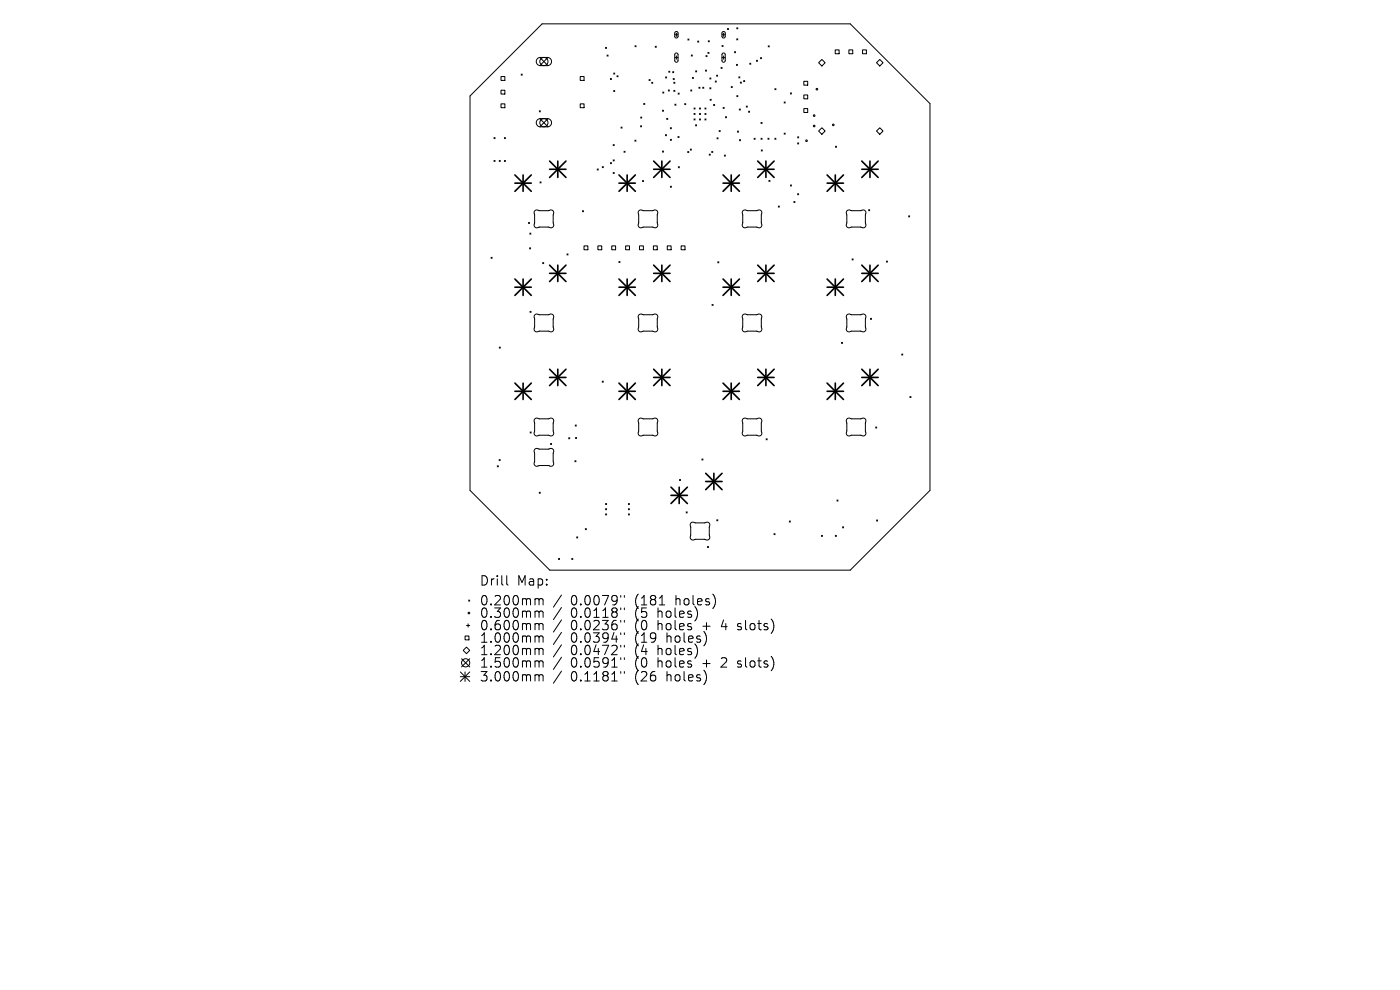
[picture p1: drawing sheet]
<svg xmlns="http://www.w3.org/2000/svg" width="297mm" height="210mm" viewBox="0 0 297 210" stroke-linecap="round" stroke-linejoin="round" font-family="sans-serif">
<defs><g id="words">
<g font-size="2.8">
<text x="101.7" y="124.5">Drill</text>
<text x="109.7" y="124.5">Map:</text>
<text x="101.7" y="128.7">0.200mm</text>
<text x="101.7" y="131.3">0.300mm</text>
<text x="121.1" y="128.7">0.0079&quot;</text>
<text x="121.1" y="131.3">0.0118&quot;</text>
<text x="134.8" y="128.7">(181</text>
<text x="134.8" y="131.3">(5</text>
<text x="139.8" y="131.3">holes)</text>
<text x="143.6" y="128.7">holes)</text>
<text x="101.7" y="134">0.600mm</text>
<text x="101.7" y="136.6">1.000mm</text>
<text x="121.1" y="134">0.0236&quot;</text>
<text x="121.1" y="136.6">0.0394&quot;</text>
<text x="134.8" y="134">(0</text>
<text x="134.8" y="136.6">(19</text>
<text x="139.8" y="134">holes</text>
<text x="141.7" y="136.6">holes)</text>
<text x="149.5" y="134">+</text>
<text x="153.7" y="134">4</text>
<text x="157.3" y="134">slots)</text>
<text x="101.7" y="139.3">1.200mm</text>
<text x="101.7" y="141.9">1.500mm</text>
<text x="121.1" y="139.3">0.0472&quot;</text>
<text x="121.1" y="141.9">0.0591&quot;</text>
<text x="134.8" y="139.3">(4</text>
<text x="134.8" y="141.9">(0</text>
<text x="139.8" y="139.3">holes)</text>
<text x="139.8" y="141.9">holes</text>
<text x="149.5" y="141.9">+</text>
<text x="153.7" y="141.9">2</text>
<text x="157.3" y="141.9">slots)</text>
<text x="101.7" y="144.8">3.000mm</text>
<text x="121.1" y="144.8">0.1181&quot;</text>
<text x="134.8" y="144.8">(26</text>
<text x="141.7" y="144.8">holes)</text>
</g>
</g></defs>
<g fill="none" stroke="#000" stroke-width=".21">
<path d="M106.3 16.2h.8v.9h-.8zM106.3 19.1h.8v.9h-.8zM110.6 15.7l.2 .3M110.8 15.7l-.2 .3M114 12.4l.6-.2h1.5a.87 .87 0 0 1 .9 .9 .87 .87 0 0 1-.9 .8h-1.5a.87 .87 0 0 1-.8-.5 .87 .87 0 0 1 .2-1zM114.5 12.2l1.8 1.7M115 5.1h65.4l16.9 16.9v82l-16.9 16.9h-63.8l-16.9-16.9v-83.6zM116.3 12.2l-1.8 1.7M123.1 16.2h.8v.9h-.8zM128.5 10l.2 .3M128.7 10l-.2 .3M128.8 11.7l.2 .2"/>
<path d="M129 11.7l-.2 .2M129.5 16.6l.2 .3M129.7 16.6l-.2 .3M130.2 15.5l.2 .2M130.2 19.2l.2 .2M130.4 15.5l-.2 .2M130.4 19.2l-.2 .2M130.9 16.1l.2 .2M131.1 16.1l-.2 .2M134.7 9.7l.2 .2M134.9 9.7l-.2 .2M137.7 16.9l.2 .2"/>
<path d="M137.9 16.9l-.2 .2M138.3 17.4l.2 .3M138.5 17.4l-.2 .3M139 9.8l.2 .2M139.2 9.8l-.2 .2M140.6 19.5l.2 .3M140.8 19.5l-.2 .3M141.2 16.3l.2 .2M141.4 16.3l-.2 .2M141.8 19.1l.2 .2M141.9 15.1l.2 .2M142 19.1l-.2 .2"/>
<path d="M142.1 15.1l-.2 .2M142.7 15.2l.2 .2M142.8 16.7l.2 .2M142.9 15.2l-.2 .2M142.9 17.4l.3 .3M142.9 19.2l.3 .2M143 16.7l-.2 .2M143.1 7.4h.7M143.1 12.2h.7M143.2 17.4l-.3 .3M143.2 19.2l-.3 .2M143.2 6.8l.4-.1 .2 .2v.9l-.2 .3-.4-.3z"/>
<path d="M143.2 11.3l.4-.1 .2 .3v1.4l-.2 .3-.4-.3zM143.5 7v.7M143.5 11.9v.7M143.9 19.7l.2 .3M144.1 19.7l-.2 .3M145.9 8.3l.3 .2M146.2 8.3l-.3 .2M146.5 19.1l.3 .2M146.6 11.7l.3 .2M146.8 19.1l-.3 .2M146.9 16.4l.2 .2M146.9 11.7l-.3 .2"/>
<path d="M147.1 16.4l-.2 .2M147.6 15l.2 .3M147.8 15l-.2 .3M148 8.7l.2 .2M148.2 8.7l-.2 .2M148.3 18.5l.2 .2M148.5 18.5l-.2 .2M149.1 18.5l.2 .2M149.3 18.5l-.2 .2M149.7 14.9l.2 .2M149.8 11.8l.2 .2M149.9 14.9l-.2 .2"/>
<path d="M150 11.8l-.2 .2M150.2 11.1l.2 .2M150.3 8.6l.2 .3M150.4 11.1l-.2 .2M150.5 8.6l-.2 .3M150.6 16.5l.2 .3M150.6 18.6l.2 .2M150.8 16.5l-.2 .3M150.8 18.6l-.2 .2M151.7 17.2l.3 .2M152 17.2l-.3 .2M152 15.9l.3 .3"/>
<path d="M152.3 15.9l-.3 .3M153 14.3l.2 .2M153.2 7.4h.7M153.2 12.2h.7M153.2 9.6l.2 .3M153.2 14.3l-.2 .2M153.3 6.8l.3-.1 .2 .2v.9l-.2 .3-.4-.3zM153.3 11.3l.3-.1 .2 .3v1.4l-.2 .3-.4-.3zM153.4 9.6l-.2 .3M153.5 7v.7M153.5 11.9v.7M154.3 6l.3 .3"/>
<path d="M154.6 6l-.3 .3M155.1 18.4l.3 .2M155.4 18.4l-.3 .2M155.8 11l.3 .2M156.1 11l-.3 .2M156.2 13.7l.3 .2M156.3 8.2l.2 .3M156.3 5.9l.2 .2M156.5 13.7l-.3 .2M156.5 8.2l-.2 .3M156.5 5.9l-.2 .2M156.7 16.3l.3 .2"/>
<path d="M157 16.3l-.3 .2M157.1 17.4l.2 .2M157.3 17.4l-.2 .2M157.8 17.1l.2 .2M158 17.1l-.2 .2M159.1 13.4l.2 .2M159.3 13.4l-.2 .2M160.5 12.8l.2 .2M160.7 12.8l-.2 .2M161.3 12.2l.3 .3M161.6 12.2l-.3 .3M163 9.7l.2 .3"/>
<path d="M163.2 9.7l-.2 .3M164.4 18.8l.2 .2M164.6 18.8l-.2 .2M167.7 19.7l.2 .2M167.9 19.7l-.2 .2M170.5 17.2h.8v.9h-.8zM173.7 13.3l.7-.7 .7 .7-.7 .7zM177.2 10.6h.8v.8h-.8zM180.1 10.6h.8v.8h-.8zM183 10.6h.8v.8h-.8zM185.9 13.3l.7-.7 .7 .7-.7 .7zM104.8 29.2l.2 .2"/>
<path d="M104.8 34l.2 .3M105 29.2l-.2 .2M105 34l-.2 .3M105.9 34l.2 .3M106.1 34l-.2 .3M106.3 22h.8v.9h-.8zM107 29.2l.2 .2M107 34l.2 .3M107.2 29.2l-.2 .2M107.2 34l-.2 .3M114 25.4l.6-.2h1.5a.87 .87 0 0 1 .9 .8 .87 .87 0 0 1-.9 .9h-1.5a.87 .87 0 0 1-.8-.5 .87 .87 0 0 1 .2-1zM114.4 23.5l.2 .2"/>
<path d="M114.5 25.2l1.8 1.7M114.6 38.6l.2 .2M114.6 23.5l-.2 .2M114.8 38.6l-.2 .2M116.3 25.2l-1.8 1.7M123.1 22h.8v.9h-.8zM126.7 35.8l.2 .3M126.9 35.8l-.2 .3M127.8 35.3l.2 .3M128 35.3l-.2 .3M129.5 34.5l.2 .2M129.7 34.5l-.2 .2"/>
<path d="M130.1 30.7l.2 .2M130.1 33.9l.2 .2M130.1 36.6l.2 .2M130.3 33.9l-.2 .2M130.3 30.7l-.2 .2M130.3 36.6l-.2 .2M131.7 27l.3 .2M132 27l-.3 .2M132.4 32.1l.2 .2M132.6 32.1l-.2 .2M134.7 29.7l.2 .3M134.9 29.7l-.2 .3"/>
<path d="M135.9 26.7l.2 .2M135.9 24.8l.3 .3M136.1 26.7l-.2 .2M136.2 24.8l-.3 .3M136.3 38.3l.2 .2M136.5 38.3l-.2 .2M136.6 21.9l.2 .3M136.8 21.9l-.2 .3M140.5 23.4l.3 .2M140.5 32l.3 .3M140.8 23.4l-.3 .2M140.8 32l-.3 .3"/>
<path d="M141.2 28.6l.2 .2M141.4 28.6l-.2 .2M141.4 25.1l.3 .2M141.7 25.1l-.3 .2M142.2 27.1l.2 .2M142.2 29.5l.2 .3M142.2 39.5l.2 .2M142.4 27.1l-.2 .2M142.4 29.5l-.2 .3M142.4 39.5l-.2 .2M143.2 22.1l.2 .2M143.4 22.1l-.2 .2"/>
<path d="M143.8 29l.3 .2M143.9 35.4l.2 .2M144.1 29l-.3 .2M144.1 35.4l-.2 .2M145.3 22l.2 .2M145.5 22l-.2 .2M145.9 32.1l.2 .3M146.1 32.1l-.2 .3M146.4 31.6l.3 .2M146.7 31.6l-.3 .2M147.2 22.9l.3 .2M147.2 24.1l.3 .2"/>
<path d="M147.2 25.2l.3 .3M147.5 22.9l-.3 .2M147.5 24.1l-.3 .2M147.5 25.2l-.3 .3M147.6 26.5l.2 .2M147.8 26.5l-.2 .2M148.4 22.9l.2 .2M148.4 24.1l.2 .2M148.4 25.2l.2 .3M148.6 22.9l-.2 .2M148.6 24.1l-.2 .2M148.6 25.2l-.2 .3"/>
<path d="M149.5 24.1l.3 .2M149.5 25.2l.3 .3M149.5 22.9l.3 .2M149.8 22.9l-.3 .2M149.8 24.1l-.3 .2M149.8 25.2l-.3 .3M150.5 32.7l.2 .2M150.6 21.1l.3 .2M150.7 32.7l-.2 .2M150.9 21.1l-.3 .2M151 32.1l.2 .2M151.2 32.1l-.2 .2"/>
<path d="M151.4 22.2l.2 .2M151.6 22.2l-.2 .2M152.1 29.2l.2 .3M152.3 29.2l-.2 .3M152.6 27.7l.2 .2M152.8 27.7l-.2 .2M153.4 22.8l.2 .2M153.6 22.8l-.2 .2M153.7 32.9l.2 .2M153.9 32.9l-.2 .2M153.9 24.8l.2 .2M154.1 24.8l-.2 .2"/>
<path d="M156.3 20.3l.2 .2M156.4 27.8l.3 .2M156.5 20.3l-.2 .2M156.7 27.8l-.3 .2M156.8 23.1l.3 .3M156.9 29.6l.2 .3M157.1 23.1l-.3 .3M157.1 29.6l-.2 .3M158.3 22.5l.2 .2M158.5 22.5l-.2 .2M158.8 23.6l.2 .2M159 23.6l-.2 .2"/>
<path d="M160 29.3l.2 .3M160.2 29.3l-.2 .3M161.4 26l.3 .2M161.4 29.3l.3 .3M161.5 31.8l.2 .2M161.7 26l-.3 .2M161.7 29.3l-.3 .3M161.7 31.8l-.2 .2M162.9 29.3l.2 .3M163.1 38.3l.2 .2M163.1 29.3l-.2 .3M163.3 38.3l-.2 .2"/>
<path d="M164.4 29.3l.2 .3M164.6 29.3l-.2 .3M166.3 21.6l.3 .3M166.3 28.2l.3 .3M166.6 21.6l-.3 .3M166.6 28.2l-.3 .3M167.7 39.2l.2 .3M167.9 39.2l-.2 .3M169.2 30.3l.2 .2M169.2 29l.2 .3M169.4 30.3l-.2 .2M169.4 29l-.2 .3"/>
<path d="M170.5 20.1h.8v.9h-.8zM170.5 23h.8v.9h-.8zM174.4 27.1l.7 .7-.7 .7-.7-.7zM177.2 31l.3 .2M177.5 31l-.3 .2M186.6 27.1l.7 .7-.7 .7-.7-.7zM104.2 54.6l.2 .2M104.4 54.6l-.2 .2M112.1 47.2l.2 .2M112.3 47.2l-.2 .2M112.3 52.6l.3 .2M112.4 49.4l.2 .3"/>
<path d="M112.6 52.6l-.3 .2M112.6 49.4l-.2 .3M113.5 44.7l.4-.2 .6 .2h1.9l.5-.2 .4 .2 .2 .4-.1 .5 .1 2.2-.2 .3-.4 .2-.6-.1h-1.9l-.5 .1-.4-.1-.2-.5 .1-.4-.1-2.2zM115.1 55.7l.3 .2M115.4 55.7l-.3 .2M120.3 53.9l.2 .2M120.5 53.9l-.2 .2M123.6 44.7l.2 .2M123.8 44.7l-.2 .2M123.9 52.2h.8v.8h-.8zM126.8 52.2h.9v.8h-.9zM129.8 52.2h.8v.8h-.8z"/>
<path d="M131.3 55.5l.2 .2M131.5 55.5l-.2 .2M132.7 52.2h.8v.8h-.8zM135.5 44.7l.5-.2 .5 .2h1.9l.6-.2 .3 .2 .2 .4-.1 .5 .1 2.2-.1 .3-.4 .2-.6-.1h-1.9l-.5 .1-.4-.1-.2-.5 .1-.5-.1-2.1zM135.7 52.2h.8v.8h-.8zM138.6 52.2h.8v.8h-.8zM141.6 52.2h.8v.8h-.8zM144.5 52.2h.8v.8h-.8zM152.3 55.5l.2 .3M152.5 55.5l-.2 .3M157.6 44.7l.4-.2 .6 .2h1.9l.6-.2 .3 .2 .2 .4-.1 .5 .1 2.2-.1 .3-.5 .2-.5-.1h-1.9l-.6 .1-.3-.1-.2-.5 .1-.4-.1-2.2zM165.1 43.7l.2 .2"/>
<path d="M165.3 43.7l-.2 .2M168.4 42.7l.2 .3M168.6 42.7l-.2 .3M169.2 41.1l.2 .2M169.4 41.1l-.2 .2M179.7 44.7l.4-.2 .6 .2h1.9l.5-.2 .4 .2 .2 .4-.1 .5 .1 2.2-.1 .3-.5 .2-.6-.1h-1.9l-.5 .1-.4-.1-.2-.5 .1-.4-.1-2.2zM180.8 54.9l.2 .2M181 54.9l-.2 .2M184.3 44.5l.2 .2M184.5 44.5l-.2 .2M188 55.4l.3 .2M188.3 55.4l-.3 .2"/>
<path d="M192.8 45.8l.2 .2M193 45.8l-.2 .2M105.9 73.6l.2 .3M106.1 73.6l-.2 .3M112.4 66l.3 .3M112.7 66l-.3 .3M113.5 66.8l.4-.2 .6 .2h1.9l.5-.2 .4 .2 .2 .4-.1 .5 .1 2.2-.2 .3-.4 .2-.6-.2h-1.9l-.5 .2-.4-.1-.2-.5 .1-.5-.1-2.2zM135.5 66.8l.5-.2 .5 .2h1.9l.6-.2 .3 .2 .2 .4-.1 .5 .1 2.1-.1 .4-.4 .2-.6-.2h-1.9l-.5 .2-.4-.1-.2-.5 .1-.5-.1-2.2zM151.1 64.6l.2 .2M151.3 64.6l-.2 .2M157.6 66.8l.4-.2 .6 .2h1.9l.6-.2 .3 .2 .2 .4-.1 .5 .1 2.1-.1 .4-.5 .2-.5-.2h-1.9l-.6 .2-.3-.1-.2-.5 .1-.5-.1-2.2zM178.5 72.6l.2 .3"/>
<path d="M178.7 72.6l-.2 .3M179.7 66.8l.4-.2 .6 .2h1.9l.5-.2 .4 .2 .2 .4-.1 .5 .1 2.2-.1 .3-.5 .2-.6-.2h-1.9l-.5 .2-.4-.1-.2-.5 .1-.5-.1-2.2zM184.7 67.5l.2 .3M184.9 67.5l-.2 .3M191.3 75.1l.2 .2M191.5 75.1l-.2 .2M105.5 98.8l.2 .2M105.7 98.8l-.2 .2M105.9 97.5l.2 .2M106.1 97.5l-.2 .2M112.5 91.6l.2 .3M112.7 91.6l-.2 .3"/>
<path d="M113.5 88.9l.4-.2 .6 .1h1.9l.5-.1 .4 .1 .2 .5-.1 .5 .1 2.2-.2 .3-.4 .2-.6-.2h-1.9l-.5 .2-.4-.2-.2-.4 .1-.5-.1-2.2zM113.5 95.3l.4-.2 .6 .2h1.9l.5-.2 .4 .2 .2 .4-.1 .5 .1 2.2-.2 .3-.4 .2-.6-.1h-1.9l-.5 .1-.4-.1-.2-.5 .1-.5-.1-2.2zM116.8 94.1l.2 .2M117 94.1l-.2 .2M120.6 92.9l.3 .2M120.9 92.9l-.3 .2M122 97.7l.2 .3M122 90.2l.3 .2M122.1 92.8l.2 .2M122.2 97.7l-.2 .3M122.3 90.2l-.3 .2M122.3 92.8l-.2 .2"/>
<path d="M127.8 80.8l.2 .3M128 80.8l-.2 .3M135.5 88.9l.5-.2 .5 .1h1.9l.6-.1 .3 .1 .2 .5-.1 .5 .1 2.1-.1 .4-.4 .2-.6-.2h-1.9l-.5 .2-.4-.2-.2-.4 .1-.5-.1-2.2zM148.9 97.4l.2 .2M149.1 97.4l-.2 .2M157.6 88.9l.4-.2 .6 .1h1.9l.6-.1 .3 .1 .2 .5-.1 .5 .1 2.1-.1 .4-.5 .2-.5-.2h-1.9l-.6 .2-.3-.2-.2-.4 .1-.5-.1-2.2zM162.5 93.1l.3 .2M162.8 93.1l-.3 .2M179.7 88.9l.4-.2 .6 .1h1.9l.5-.1 .4 .1 .2 .5-.1 .5 .1 2.2-.1 .3-.5 .2-.6-.2h-1.9l-.5 .2-.4-.2-.2-.4 .1-.5-.1-2.2zM185.8 90.6l.2 .2M186 90.6l-.2 .2M193 84.1l.3 .2"/>
<path d="M193.3 84.1l-.3 .2M114.4 104.4l.2 .2M114.6 104.4l-.2 .2M118.5 118.5l.2 .2M118.7 118.5l-.2 .2M121.3 118.5l.2 .2M121.5 118.5l-.2 .2M122.3 113.9l.3 .2M122.6 113.9l-.3 .2M124.2 112.1l.2 .3M124.4 112.1l-.2 .3M128.5 106.8l.2 .2"/>
<path d="M128.5 107.9l.2 .2M128.5 109l.2 .2M128.7 106.8l-.2 .2M128.7 107.9l-.2 .2M128.7 109l-.2 .2M133.3 109l.2 .2M133.3 106.8l.2 .2M133.3 107.9l.2 .2M133.5 106.8l-.2 .2M133.5 107.9l-.2 .2M133.5 109l-.2 .2M144.2 101.7l.2 .2"/>
<path d="M144.4 101.7l-.2 .2M145.6 108.6l.2 .2M145.8 108.6l-.2 .2M146.6 110.9l.4-.1 .6 .1h1.9l.5-.1 .4 .1 .2 .5-.1 .4 .1 2.2-.2 .4-.4 .2-.6-.2h-1.9l-.5 .2-.4-.2-.2-.4 .1-.5-.1-2.2zM150.1 115.9l.2 .3M150.3 115.9l-.2 .3M152.1 110.3l.2 .2M152.3 110.3l-.2 .2M164.2 113.2l.2 .2M164.4 113.2l-.2 .2M167.4 110.5l.3 .2M167.7 110.5l-.3 .2"/>
<path d="M174.3 113.6l.2 .2M174.5 113.6l-.2 .2M177.2 113.6l.2 .2M177.4 113.6l-.2 .2M177.6 106.1l.2 .2M177.8 106.1l-.2 .2M178.7 111.7l.3 .3M179 111.7l-.3 .3M186 110.3l.2 .2M186.2 110.3l-.2 .2M97.9 139.7l1.8 1.8M98.3 138l.7-.7 .7 .7-.7 .7z"/>
<path d="M98.7 134.9h.8v.8h-.8zM99 132.7h.7M99.3 132.3v.7M99.4 127.3l.3 .2M99.7 127.3l-.3 .2M99.7 139.7l-1.8 1.8M107.5 122.1v1.7l.3 .3M113.8 127l.5 .1 .1 .2M113.8 129.6h.3l.3 .3M113.8 132.3h.3l.3 .3M113.8 134.9l.5 .1 .1 .2M113.8 137.5h.3l.3 .3"/>
<path d="M114.4 127.3l.2-.3 .5 .1 .1 1.2M114.4 127.3v1M114.4 129.9v1.1M114.4 132.6v1M114.4 135.2v1M114.4 137.8v1.1M114.4 129.9l.2-.3 .5 .1 .1 1.3M114.4 132.6l.2-.3 .5 .1 .1 1.2M114.4 135.2l.2-.3 .5 .1 .1 1.2M114.4 137.8l.2-.3 .5 .1 .1 1.3M119.1 126.2l-1.7 2.6M119.1 128.9l-1.7 2.5"/>
<path d="M119.1 131.5l-1.7 2.6M119.1 134.1l-1.7 2.6M119.1 136.8l-1.7 2.6M119.1 139.4l-1.7 2.6M131.7 126.3v.4M131.7 129v.3M131.7 131.6v.4M131.7 134.2v.4M131.7 136.9v.4M131.7 139.5v.4M132.5 126.3v.4M132.5 129v.3"/>
<path d="M132.5 131.6v.4M132.5 134.2v.4M132.5 136.9v.4M132.5 139.5v.4M139.9 128.3h1.1M156.5 133.5l.1 .1M156.5 132.4v.4M97.7 142.5l2 2M97.7 143.5h2M98.7 142.5v2M99.7 142.5l-2 2M113.8 140.2l.5 .1 .1 .2"/>
<path d="M113.8 143.1l.5 .1 .1 .2M114.4 140.5v1M114.4 143.4v1.1M114.4 140.5l.2-.3 .5 .1 .1 1.2M114.4 143.4l.2-.3 .5 .1 .1 1.3M119.1 142.4l-1.7 2.5M131.7 142.5v.3M132.5 142.5v.3M156.5 141.4l.1 .1M156.5 140.3v.5"/>
<circle cx="115.4" cy="13.1" r=".87"/>
<circle cx="173.3" cy="18.9" r=".17"/>
<circle cx="115.4" cy="26" r=".87"/>
<circle cx="171.1" cy="29.9" r=".17"/>
<circle cx="172.7" cy="24.5" r=".17"/>
<circle cx="172.7" cy="26.7" r=".17"/>
<circle cx="176.8" cy="26.5" r=".17"/>
<circle cx="99.5" cy="130" r=".17"/>
<circle cx="98.8" cy="140.6" r=".87"/>
</g>
<g fill="none" stroke="#000" stroke-width=".35">
<path d="M109.2 37.1l3.5 3.5M109.2 38.9h3.5M111 37.1v3.5M112.7 37.1l-3.5 3.5M116.6 34.2l3.5 3.4M116.6 35.9h3.5M118.3 34.2v3.4M120.1 34.2l-3.5 3.4M131.3 38.9h3.5M131.3 37.1l3.5 3.5M133 37.1v3.5M134.8 37.1l-3.5 3.5"/>
<path d="M138.7 35.9h3.4M138.7 34.2l3.4 3.4M140.4 34.2v3.4M142.1 34.2l-3.4 3.4M153.4 38.9h3.5M153.4 37.1l3.5 3.5M155.1 37.1v3.5M156.9 37.1l-3.5 3.5M160.7 35.9h3.5M160.7 34.2l3.5 3.4M162.5 34.2v3.4M164.2 34.2l-3.5 3.4"/>
<path d="M175.5 38.9h3.4M175.5 37.1l3.4 3.5M177.2 37.1v3.5M178.9 37.1l-3.4 3.5M182.8 35.9h3.5M182.8 34.2l3.5 3.4M184.6 34.2v3.4M186.3 34.2l-3.5 3.4M109.2 59.2l3.5 3.5M111 59.2v3.5M112.7 59.2l-3.5 3.5M116.6 56.2l3.5 3.5"/>
<path d="M116.6 58h3.5M118.3 56.2v3.5M120.1 56.2l-3.5 3.5M131.3 59.2l3.5 3.5M133 59.2v3.5M134.8 59.2l-3.5 3.5M138.7 58h3.4M138.7 56.2l3.4 3.5M140.4 56.2v3.5M142.1 56.2l-3.4 3.5M153.4 59.2l3.5 3.5M155.1 59.2v3.5"/>
<path d="M156.9 59.2l-3.5 3.5M160.7 58h3.5M160.7 56.2l3.5 3.5M162.5 56.2v3.5M164.2 56.2l-3.5 3.5M175.5 59.2l3.4 3.5M177.2 59.2v3.5M178.9 59.2l-3.4 3.5M182.8 58h3.5M182.8 56.2l3.5 3.5M184.6 56.2v3.5M186.3 56.2l-3.5 3.5"/>
<path d="M109.2 60.9h3.5M116.6 78.3l3.5 3.5M118.3 78.3v3.5M120.1 78.3l-3.5 3.5M131.3 60.9h3.5M138.7 78.3l3.4 3.5M140.4 78.3v3.5M142.1 78.3l-3.4 3.5M153.4 60.9h3.5M160.7 78.3l3.5 3.5M162.5 78.3v3.5M164.2 78.3l-3.5 3.5"/>
<path d="M175.5 60.9h3.4M182.8 78.3l3.5 3.5M184.6 78.3v3.5M186.3 78.3l-3.5 3.5M109.2 81.3l3.5 3.4M109.2 83h3.5M111 81.3v3.4M112.7 81.3l-3.5 3.4M116.6 80.1h3.5M131.3 83h3.5M131.3 81.3l3.5 3.4M133 81.3v3.4"/>
<path d="M134.8 81.3l-3.5 3.4M138.7 80.1h3.4M153.4 83h3.5M153.4 81.3l3.5 3.4M155.1 81.3v3.4M156.9 81.3l-3.5 3.4M160.7 80.1h3.5M175.5 83h3.4M175.5 81.3l3.4 3.4M177.2 81.3v3.4M178.9 81.3l-3.4 3.4M182.8 80.1h3.5"/>
<path d="M142.3 103.3l3.5 3.5M142.3 105.1h3.5M144.1 103.3v3.5M145.8 103.3l-3.5 3.5M149.7 100.4l3.5 3.5M149.7 102.1h3.5M151.4 100.4v3.5M153.2 100.4l-3.5 3.5"/>
</g>
<use href="#words"/>
</svg>
